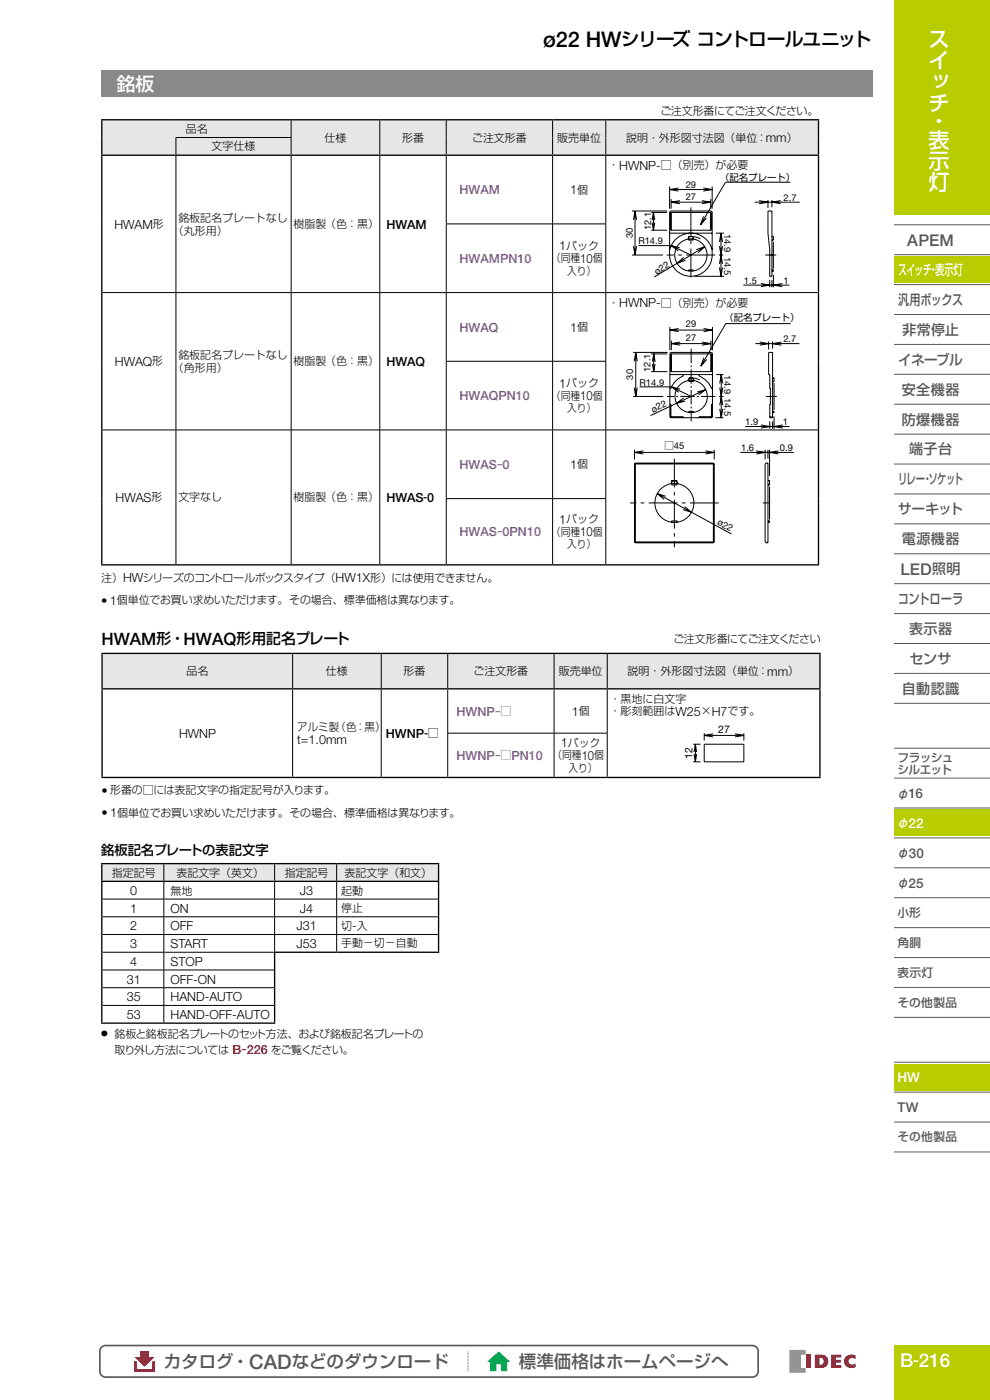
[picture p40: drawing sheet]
<svg xmlns="http://www.w3.org/2000/svg" width="210mm" height="297mm" viewBox="0 0 210 297" stroke-linecap="round" stroke-linejoin="round" font-family="sans-serif">
<defs><g id="words">
<text font-size="4.6" x="115.2" y="10">ø22 HW</text>
<g font-size="4.5" fill="#fff">
<text x="196.9" y="10">ス</text>
<text x="196.9" y="14.5">イ</text>
<text x="196.9" y="19">ッ</text>
<text x="196.9" y="23.5">チ</text>
<text x="196.9" y="27.4">・</text>
<text x="196.9" y="31.3">表</text>
<text x="196.9" y="35.8">示</text>
<text x="196.9" y="40.2">灯</text>
</g>
<text font-size="4.3" fill="#595757" x="52.9" y="290.4">CAD</text>
<text font-size="4" x="131.7" y="9.8">シリーズ コントロールユニット</text>
<g font-size="4" fill="#fff">
<text x="24.8" y="19.4">銘板</text>
<text x="191" y="289.9">B 216</text>
</g>
<g font-size="3.7" fill="#595757">
<text x="34.7" y="290.2">カタログ・</text>
<text x="61.9" y="290.2">などのダウンロード</text>
<text x="110.1" y="290.2">標準価格はホームページへ</text>
</g>
<g font-size="3.6">
<text x="21.5" y="136.8">HWAM</text>
<text x="39" y="136.8">HWAQ</text>
</g>
<text font-size="3.5" fill="#fff" x="193.8" y="289.8">-</text>
<g font-size="3.4" fill="#595757">
<text x="192.5" y="52.1">APEM</text>
<text x="191" y="121.9">LED</text>
</g>
<g font-size="3.2">
<text x="33.2" y="136.7">形・</text>
<text x="50.2" y="136.7">形用記名プレート</text>
</g>
<text font-size="3" fill="#fff" x="190.5" y="58.3">スイッチ・表示灯</text>
<g font-size="3" fill="#595757">
<text x="190.5" y="64.7">汎用ボックス</text>
<text x="191.4" y="71">非常停止</text>
<text x="190.6" y="77.4">イネーブル</text>
<text x="191.3" y="83.7">安全機器</text>
<text x="191.3" y="90.1">防爆機器</text>
<text x="192.8" y="96.4">端子台</text>
<text x="190.5" y="102.8">リレー・ソケット</text>
<text x="190.5" y="109.1">サーキット</text>
<text x="191.3" y="115.4">電源機器</text>
<text x="197.7" y="121.8">照明</text>
<text x="190.5" y="128.1">コントローラ</text>
<text x="192.8" y="134.5">表示器</text>
<text x="192.9" y="140.8">センサ</text>
<text x="191.3" y="147.2">自動認識</text>
</g>
<g font-size="2.9" fill="#595757">
<text x="192.7" y="169.3">16</text>
<text x="192.8" y="182">30</text>
<text x="192.7" y="188.3">25</text>
<text x="190.4" y="235.9">TW</text>
</g>
<g font-size="2.9" fill="#fff">
<text x="192.7" y="175.7">22</text>
<text x="190.4" y="229.6">HW</text>
</g>
<text font-size="2.8" x="21.5" y="181.3">銘板記名プレートの表記文字</text>
<g font-size="2.7">
<text x="162.4" y="30.2">mm</text>
<text x="121" y="41.3">1</text>
<text x="131.3" y="36">HWNP-</text>
<text x="24.3" y="48.5">HWAM</text>
<text x="82" y="48.5">HWAM</text>
<text x="118.6" y="53.1">1</text>
<text x="123.1" y="55.8">10</text>
<text x="131.3" y="65.2">HWNP-</text>
<text x="121" y="70.4">1</text>
<text x="24.4" y="77.6">HWAQ</text>
<text x="82" y="77.6">HWAQ</text>
<text x="118.6" y="82.3">1</text>
<text x="123.1" y="84.9">10</text>
<text x="121" y="99.5">1</text>
<text x="24.5" y="106.5">HWAS</text>
<text x="82" y="106.5">HWAS 0</text>
<text x="118.6" y="111.1">1</text>
<text x="123.1" y="113.8">10</text>
<text x="26.1" y="123.5">HW</text>
<text x="71.2" y="123.5">HW1X</text>
<text x="21.5" y="128.3">• 1</text>
<text x="162.7" y="143.4">mm</text>
<text x="121.3" y="151.9">1</text>
<text x="143.3" y="151.9">W25</text>
<text x="151" y="151.9">H7</text>
<text x="38" y="156.5">HWNP</text>
<text x="63.1" y="157.9">t=1.0mm</text>
<text x="81.9" y="156.5">HWNP</text>
<text x="118.9" y="158.5">1</text>
<text x="123.4" y="161.2">10</text>
<text x="21.5" y="168.6">•</text>
<text x="21.5" y="173.4">• 1</text>
<text x="27.6" y="189.9">0</text>
<text x="63.6" y="189.9">J3</text>
<text x="27.6" y="193.6">1</text>
<text x="27.6" y="197.4">2</text>
<text x="36.2" y="193.6">ON</text>
<text x="36.2" y="197.4">OFF</text>
<text x="62.9" y="197.4">J31</text>
<text x="63.6" y="193.6">J4</text>
<text x="74.7" y="197.4">-</text>
<text x="27.6" y="201.1">3</text>
<text x="36.2" y="201.1">START</text>
<text x="62.9" y="201.1">J53</text>
<text x="26.9" y="208.7">31</text>
<text x="27.6" y="204.9">4</text>
<text x="36.2" y="204.9">STOP</text>
<text x="36.2" y="208.7">OFF-ON</text>
<text x="26.9" y="212.4">35</text>
<text x="36.2" y="212.4">HAND-AUTO</text>
<text x="26.9" y="216.1">53</text>
<text x="36.2" y="216.1">HAND-OFF-AUTO</text>
</g>
<g font-size="2.7" fill="#7d4698">
<text x="97.5" y="41.3">HWAM</text>
<text x="97.5" y="55.8">HWAMPN10</text>
<text x="97.5" y="70.4">HWAQ</text>
<text x="97.5" y="84.9">HWAQPN10</text>
<text x="97.5" y="99.5">HWAS 0</text>
<text x="97.5" y="113.8">HWAS 0PN10</text>
<text x="96.9" y="151.9">HWNP</text>
<text x="96.9" y="161.2">HWNP</text>
<text x="108.5" y="161.2">PN10</text>
</g>
<text font-size="2.7" fill="#e60012" x="49.3" y="223.6">B 226</text>
<g font-size="2.5" fill="#595757">
<text x="190.4" y="161.5">フラッシュ</text>
<text x="190.4" y="164.1">シルエット</text>
<text x="190.4" y="169.2">φ</text>
<text x="190.4" y="181.9">φ</text>
<text x="190.4" y="188.2">φ</text>
<text x="190.4" y="194.6">小形</text>
<text x="190.4" y="200.9">角胴</text>
<text x="190.4" y="207.3">表示灯</text>
<text x="190.4" y="213.6">その他製品</text>
<text x="190.4" y="242.2">その他製品</text>
</g>
<text font-size="2.5" fill="#fff" x="190.4" y="175.5">φ</text>
<g font-size="2.3">
<text x="39.4" y="28.2">品名</text>
<text x="140.1" y="24.4">ご注文形番にてご注文ください。</text>
<text x="44.9" y="31.9">文字仕様</text>
<text x="68.8" y="30.1">仕様</text>
<text x="85.3" y="30.1">形番</text>
<text x="100.1" y="30.1">ご注文形番</text>
<text x="118.2" y="30.1">販売単位</text>
<text x="129" y="35.9">・</text>
<text x="132.8" y="30.1">説明・外形図寸法図（単位：</text>
<text x="140.2" y="35.9">□（別売）が必要</text>
<text x="166.9" y="30.1">）</text>
<text x="122.4" y="41.1">個</text>
<text x="37.8" y="47.1">銘板記名プレートなし</text>
<text x="32.4" y="48.4">形</text>
<text x="36.7" y="49.8">（丸形用）</text>
<text x="62.3" y="48.4">樹脂製（色：黒）</text>
<text x="120.1" y="53">パック</text>
<text x="116.9" y="55.7">（同種</text>
<text x="120.3" y="58.3">入り）</text>
<text x="125.7" y="55.7">個</text>
<text x="129" y="65.1">・</text>
<text x="140.2" y="65.1">□（別売）が必要</text>
<text x="122.4" y="70.2">個</text>
<text x="32.3" y="77.5">形</text>
<text x="37.8" y="76.2">銘板記名プレートなし</text>
<text x="62.3" y="77.5">樹脂製（色：黒）</text>
<text x="36.7" y="78.8">（角形用）</text>
<text x="120.1" y="82.2">パック</text>
<text x="116.9" y="84.8">（同種</text>
<text x="120.3" y="87.5">入り）</text>
<text x="125.7" y="84.8">個</text>
<text x="122.4" y="99.4">個</text>
<text x="32.1" y="106.4">形</text>
<text x="37.8" y="106.4">文字なし</text>
<text x="62.3" y="106.4">樹脂製（色：黒）</text>
<text x="89.9" y="106.4">-</text>
<text x="116.9" y="113.6">（同種</text>
<text x="120.1" y="111">パック</text>
<text x="125.7" y="113.6">個</text>
<text x="120.3" y="116.3">入り）</text>
<text x="21.5" y="123.4">注）</text>
<text x="30.3" y="123.4">シリーズのコントロールボックスタイプ（</text>
<text x="78.5" y="123.4">形）には使用できません。</text>
<text x="24.8" y="128.2">個単位でお買い求めいただけます。その場合、標準価格は異なります。</text>
<text x="142.9" y="136.4">ご注文形番にてご注文ください</text>
<text x="39.6" y="143.3">品名</text>
<text x="69.1" y="143.3">仕様</text>
<text x="85.6" y="143.3">形番</text>
<text x="100.5" y="143.3">ご注文形番</text>
<text x="118.5" y="143.3">販売単位</text>
<text x="133.1" y="143.3">説明・外形図寸法図（単位：</text>
<text x="167.2" y="143.3">）</text>
<text x="129.3" y="149.1">・黒地に白文字</text>
<text x="63.1" y="155.1">アルミ製（色：黒）</text>
<text x="122.8" y="151.8">個</text>
<text x="129.3" y="151.8">・彫刻範囲は</text>
<text x="148.6" y="151.8">×</text>
<text x="154.3" y="151.8">です。</text>
<text x="90" y="156.4">-□</text>
<text x="117.2" y="161.1">（同種</text>
<text x="120.4" y="158.4">パック</text>
<text x="126" y="161.1">個</text>
<text x="120.6" y="163.7">入り）</text>
<text x="23.4" y="168.5">形番の□には表記文字の指定記号が入ります。</text>
<text x="24.8" y="173.3">個単位でお買い求めいただけます。その場合、標準価格は異なります。</text>
<text x="23.7" y="186">指定記号</text>
<text x="37.4" y="186">表記文字（英文）</text>
<text x="60.4" y="186">指定記号</text>
<text x="73.1" y="186">表記文字（和文）</text>
<text x="36.2" y="189.8">無地</text>
<text x="72.4" y="189.8">起動</text>
<text x="72.4" y="193.5">停止</text>
<text x="72.4" y="197.3">切 入</text>
<text x="72.4" y="201">手動－切－自動</text>
<text x="24.3" y="220.2">銘板と銘板記名プレートのセット方法、および銘板記名プレートの</text>
<text x="24.3" y="223.5">取り外し方法については</text>
<text x="57.5" y="223.5">をご覧ください。</text>
</g>
<g font-size="2.3" fill="#7d4698">
<text x="105.4" y="99.5">-</text>
<text x="105.4" y="113.7">-</text>
<text x="105" y="151.9">-□</text>
<text x="105" y="161.2">-□</text>
</g>
<text font-size="2.3" fill="#e60012" x="51.2" y="223.5">-</text>
<g font-size="2.2">
<text x="152.3" y="155.6">27</text>
<text x="146.9" y="161" transform="rotate(-90 146.9 161)">12</text>
</g>
<g font-size="2">
<text x="145.4" y="39.8">29</text>
<text x="152.8" y="38.4">（記名プレート）</text>
<text x="145.4" y="42.5">27</text>
<text x="166.2" y="42.6">2.7</text>
<text x="134.2" y="50.5" transform="rotate(-90 134.2 50.5)">30</text>
<text x="135.4" y="51.8">R14.9</text>
<text x="138.1" y="48.9" transform="rotate(-90 138.1 48.9)">12.1</text>
<text x="153.6" y="49.6" transform="rotate(90 153.6 49.6)">14.9</text>
<text x="139.3" y="58.3" transform="rotate(-31 139.3 58.3)">ø22</text>
<text x="153.6" y="54.4" transform="rotate(90 153.6 54.4)">14.5</text>
<text x="157.8" y="60.2">1.5</text>
<text x="166.2" y="60.2">1</text>
<text x="145.5" y="69.4">29</text>
<text x="153.7" y="68">（記名プレート）</text>
<text x="145.5" y="72.4">27</text>
<text x="166.2" y="72.6">2.7</text>
<text x="134.3" y="80.5" transform="rotate(-90 134.3 80.5)">30</text>
<text x="135.7" y="81.8">R14.9</text>
<text x="138" y="78.9" transform="rotate(-90 138 78.9)">12.1</text>
<text x="153.6" y="79.7" transform="rotate(90 153.6 79.7)">14.9</text>
<text x="138.5" y="87.5" transform="rotate(-25 138.5 87.5)">ø22</text>
<text x="153.6" y="84.4" transform="rotate(90 153.6 84.4)">14.5</text>
<text x="140.9" y="95.2">□45</text>
<text x="157.2" y="95.7">1.6</text>
<text x="158.1" y="90.2">1.9</text>
<text x="165.4" y="95.7">0.9</text>
<text x="166.1" y="90.2">1</text>
<text x="152.1" y="111.2" transform="rotate(29 152.1 111.2)">ø22</text>
</g>
<text font-size="1.4" x="21.5" y="219.8">●</text>
</g></defs>
<g fill="#b8cc00">
<path d="M189.6 285.3h20.5v11.8h-20.5z"/>
<path d="M189.6 54.4h20.5v5.6h-20.5z"/>
<path d="M189.6 171.8h20.5v5.6h-20.5z"/>
</g>
<g fill="none" stroke="#595757" stroke-width=".21">
<path d="M189.6 47.7h20.5M189.6 54h20.5M189.6 66.7h20.5M189.6 73.1h20.5M189.6 85.8h20.5M189.6 98.4h20.5M189.6 117.5h20.5M189.6 104.8h20.5M189.6 111.1h20.5M189.6 136.5h20.5M189.6 130.2h20.5M189.6 149.2h20.5"/>
<path d="M189.6 158.7h20.5M189.6 142.9h20.5M189.6 165.1h20.5M189.6 177.8h20.5M189.6 171.4h20.5M189.6 190.4h20.5M189.6 196.8h20.5M189.6 184.1h20.5M189.6 203.1h20.5M189.6 209.5h20.5M189.6 215.8h20.5"/>
</g>
<path d="M189.6 -.1h20.5v45.7h-20.5z" fill="#b8cc00"/>
<path d="M189.6 60.4h20.5M189.6 79.4h20.5M189.6 92.1h20.5M189.6 123.8h20.5" fill="none" stroke="#595757" stroke-width=".21"/>
<path d="M28.7 288.8v1.9h3.9v-1.9" fill="none" stroke="#e60012" stroke-width=".57"/>
<g fill="#e60012">
<path d="M29.8 286.6h1.8v1.6h-1.8z"/>
<path d="M28.5 287.9h4.3l-2.1 2z"/>
</g>
<path d="M99.3 286.8v4.1" fill="none" stroke="#595757" stroke-width=".21" stroke-dasharray=".2 .2" stroke-linecap="butt"/>
<path d="M103.3 288.9l2.5-2.2 2.4 2.2h-.6v2h-1.3v-1.5h-1v1.5h-1.3v-2z" fill="#00a44f"/>
<path d="M21.4 286l.6-.5 .4-.1h137.2a1.23 1.23 0 0 1 1.2 1.3v4.2a1.23 1.23 0 0 1-1.2 1.2h-137.2a1.23 1.23 0 0 1-1.2-1.2v-4.2z" fill="none" stroke="#595757" stroke-width=".35"/>
<path d="M167.5 286.4h3.4v1h-1v2.8h1v1h-3.4z" fill="#949495"/>
<g fill="#ae0e16">
<path d="M176.3 287.4h2.2v.6h-1.2v.5h1.1v.6h-1.1v.5h1.2v.6h-2.2z"/>
<path d="M170.9 287.4h1v2.8h-1z"/>
<path d="M179.3 287.9a2.03 2.03 0 0 1 2.2-.4v.8a.82 .82 0 0 0-1.1-.1 .82 .82 0 0 0-.2 1.1l.6 .2 .7-.2v.8a1.56 1.56 0 0 1-2-.2 1.56 1.56 0 0 1-.2-2z"/>
<path d="M173.8 288.1a.75 .75 0 0 1 .9 .7 .75 .75 0 0 1-.9 .7zM172.9 287.4v2.8h1.5a1.39 1.39 0 0 0 1.3-1.4 1.39 1.39 0 0 0-1.3-1.4z"/>
</g>
<path d="M189.6 225.7h20.4v5.6h-20.4z" fill="#b8cc00"/>
<path d="M189.6 225.3h20.5M189.6 231.7h20.5M189.6 238h20.5M189.6 244.4h20.5" fill="none" stroke="#595757" stroke-width=".21"/>
<path d="M21.6 25.4h40.2v3.8h-40.2zM61.8 25.4h18.8v7.5h-18.8zM80.6 25.4h14.1v7.5h-14.1zM94.7 25.4h22.5v7.5h-22.5zM117.2 25.4h11.3v7.5h-11.3zM128.5 25.4h45.1v7.5h-45.1zM21.6 29.2h15.7v3.7h-15.7zM37.3 29.2h24.5v3.7h-24.5z" fill="#e6e6e6"/>
<path d="M21.5 25.4h152.3M21.5 32.9h152.3M21.6 25.6v7.2M21.6 33.1v86.6M173.6 25.6v7.2M173.6 33.1v86.6M21.5 119.8h152.3" fill="none" stroke="#000" stroke-width=".28"/>
<g fill="none" stroke="#000" stroke-width=".21">
<path d="M37.3 29.2h24.5M37.3 29.2v3.6M37.3 33.1v28.9M61.8 25.6v3.5M61.8 29.2v3.6M61.8 33.1v28.9M80.6 25.6v7.2M80.6 33.1v28.9M94.7 25.6v7.2M94.7 33.1v14.4M117.2 25.6v7.2M117.2 33.1v14.4"/>
<path d="M128.5 25.6v7.2M128.5 33.1v14.4M142 39.6v4.7M143.9 39.9l-1.9 .3M149.2 39.9l1.9 .3M151.1 39.6v4.7M167.7 38.7h-13.8l-5.3 9M94.6 47.5h33.9M94.7 47.5v14.5M117.2 47.5v14.5M128.5 47.5v14.5M134 44.8h7.6"/>
<path d="M134 54.1h6.6M134.4 52.2l.3 1.9M134.7 44.8v9.3M134.7 44.8l.3 1.8M134.7 44.8l-.3 1.8M135 52.2l-.3 1.9M135.4 52.1h7M138.1 48.8h3.4M138.1 45.1h3.4M138.3 47.2l.3 1.6M138.6 45.1v3.7M138.6 45.1l.3 1.6"/>
<path d="M138.6 45.1l-.3 1.6M138.9 47.2l-.3 1.6M142 40.2h9.1M142 40.2l1.9 .3M142 53a4.6 4.6 0 0 1 4.6-3.5 4.6 4.6 0 0 1 4.5 3.5M142 49.5h9.1M142.1 44.9l.2-.1h8.5l.2 .1 .1 9.2a4.5 4.5 0 0 1-4.5 4.5 4.5 4.5 0 0 1-4.6-4.5zM142.3 45.1h8.5v3.7h-8.5zM142.3 42.2v2.1M142.3 42.9h8.5M142.3 42.9l1.9 .3M142.3 45.1v3.7"/>
<path d="M142.4 52.1l4.2 2M142.4 52.1l1.8 .5M142.4 52.1l1.5 1.1M144.2 42.6l-1.9 .3M145 54.6l-1.4 1.3 1.8-.7M146.1 50.2h.9v.7h-.9zM146.1 50.7h.9M146.1 57.5v-.2h.9v.2M146.1 50.2h.9M146.1 50.4l-.2 .3a3.4 3.4 0 0 0-2.2 5.3 3.4 3.4 0 0 0 5.7 0 3.4 3.4 0 0 0-2.2-5.3l-.2-.3M147.2 50.2l1.3 .5M147.3 58.6h6.3"/>
<path d="M148.9 42.6l1.9 .3M149.2 45.9l-.6 1.8M149.5 52.3l-10.7 6.5M149.5 52.3l-1.4 1.3M149.5 52.3l-1.8 .7M149.9 46.3l-1.3 1.4M150.8 45.1v3.7M150.8 42.2v2.1M150.8 42.9l-1.9 .3M151.1 40.2l-1.9 .3M151.9 49.5h1.7M152.5 54.1h.9"/>
<path d="M152.6 52.2l.7 3.8M152.6 56.7l.3 1.9M152.9 49.5v9.1M152.9 49.5l.4 1.8M152.9 49.5l-.3 1.8M153.3 56.7l-.4 1.9M153.3 52.2l-.7 3.8M160.1 42.9h9.5M161 42.6l1.9 .3-1.9 .3M162.3 54.1h2.4M162.9 42.4v1.7M162.9 44.8h.8v13.8h-.4v-5.6l-.4-3.5z"/>
<path d="M163.3 59.4v1.6M163.7 42.4v1.6M163.7 59.4v1.6M163.7 50.1h.4v.9h-.4M163.7 57.3h.4v.2h-.4M163.7 57.5h.4M164.1 51.3v5.7M164.1 58.3v2.7M165.6 42.6l-1.9 .3 1.9 .3M21.7 62.1h151.8M37.3 62.1v29.1M61.8 62.1v29.1"/>
<path d="M80.6 62.1v29.1M94.6 76.6h33.9M94.7 62.1v14.5M94.7 76.7v14.5M117.2 62.1v14.5M117.2 76.7v14.5M128.5 62.1v14.5M128.5 76.7v14.5M134.3 74.8h7.3M134.9 74.8v9.3M134.9 74.8l.3 1.8M134.9 74.8l-.4 1.8"/>
<path d="M138.1 78.8h3.5M138.1 75.1h3.5M138.4 77.2l.3 1.6M138.7 75.1v3.7M138.7 75.1l.3 1.7M138.7 75.1l-.3 1.6M139 77.2l-.3 1.6M142.1 69.4v4.9M142.1 70h9M142.1 70l1.9 .3M142.1 79.5h9M142.1 74.9l.3-.1h8.4l.3 .1v13.6l-.1 .1h-8.7l-.2-.1z"/>
<path d="M142.3 75.1h8.6v3.7h-8.6zM142.4 72.2v2.1M142.4 72.9h8.4M142.4 72.9l1.9 .3M142.4 75.1v3.7M144 69.7l-1.9 .3M144.3 72.6l-1.9 .3M144.9 79.5v.3a4.6 4.6 0 0 0-2.6 2.6h-.2M148.3 79.5v.3a4.6 4.6 0 0 1 2.6 2.6h.2M148.9 72.6l1.9 .3M149.2 69.7l1.9 .3M149.3 75.9l-.6 1.8"/>
<path d="M149.9 76.3l-1.2 1.4M150.8 75.1v3.7M150.8 72.2v2.1M150.8 72.9l-1.9 .3M151.1 69.4v4.9M151.1 70l-1.9 .3M151.9 79.5h1.6M153 79.5v9.1M153 79.5l.3 1.8M153 79.5l-.3 1.8M160.2 72.9h9.4M161.2 72.6l1.8 .3-1.8 .3"/>
<path d="M161.4 60.2l1.9 .3-1.9 .3M163 72.4v1.7M163.1 74.8h.8v13.8h-.6l.1-6.2h-.1v-2.9l-.3-.1zM163.9 72.4v1.6M165.8 72.6l-1.9 .3 1.9 .3M165.9 60.2l-1.8 .3 1.8 .3M167.4 60.5h-9.7M167.7 68.7h-13.7l-5.3 9M21.7 91.2h151.8M37.3 91.3v28.4M61.8 91.3v28.4M80.6 91.3v28.4"/>
<path d="M94.7 91.3v14.4M117.2 91.3v14.4M128.5 91.3v14.4M134.3 84.1h6.4M134.5 82.2l.4 1.9M134.6 95.4v2.1M134.6 96h16.9M134.6 96l1.9 .3M134.6 98.4h16.9M134.6 98.4v16.6M134.8 98.2v17M134.8 98.2h16.5"/>
<path d="M134.8 98.2l-.2 .2M135.2 82.2l-.3 1.9M135.7 82.1h6.7M136.5 95.7l-1.9 .3M142.1 85.8h.2v2.6h2.6v.2M142.4 82.1l4.2 2M142.4 82.1l1.9 .5M142.4 82.1l1.5 1.1M145 84.4l-1.5 1.2 1.8-.5M146.1 80.2h1v.7h-.9zM146.1 80.7h1M146.1 87.5l.1-.2h.8l.1 .2"/>
<path d="M146.1 80.2h1M146.1 80.4l-.1 .3a3.4 3.4 0 0 0-2.2 5.3 3.4 3.4 0 0 0 5.7 0 3.4 3.4 0 0 0-2.2-5.3l-.2-.3M147.2 80.2l1.2 .4M149.6 95.7l1.9 .3M149.7 82.6l-11.7 5.6M149.7 82.6l-1.5 1.2M149.7 82.6l-1.8 .6M151.1 85.8h-.2v2.6h-2.6v.2M151.3 98.2l.2 .2M151.3 98.2v17M151.5 95.4v2.1M151.5 96l-1.9 .3"/>
<path d="M151.5 98.4v16.6M151.8 88.6h1.7M152.5 84.1h1M152.7 86.7l.3 1.9M152.7 82.2l.6 3.8M153.3 86.7l-.3 1.9M153.3 82.2l-.6 3.8M160.4 95.7l1.9 .3-1.9 .3M161.4 90.2l1.9 .3-1.9 .3M162.3 95.4v2.1M162.3 98.4l.2-.2h.4v17h-.4l-.2-.2zM162.9 95.4v1.9"/>
<path d="M163.2 95.4v5.6M163.3 89.4v1.6M163.3 88.5h.6M163.9 89.4v1.6M163.9 80.1h.3v.9h-.3M163.9 87.3h.3v.2h-.3M163.9 87.5h.3M164.2 81.3v5.7M164.2 88.3v2.7M165.1 95.7l-1.9 .3 1.9 .3M166.1 90.2l-1.9 .3 1.9 .3M167.5 90.5h-9.4"/>
<path d="M168.4 96h-11.4M94.6 105.8h33.9M94.7 105.8v13.9M117.2 105.8v13.9M128.5 105.8v13.9M134.6 115h16.9M134.6 115l.2 .2M134.8 115.2h16.5M139.4 104.7l15.8 8.6M139.4 104.7l1.8 .6M139.4 104.7l1.5 1.2M142.5 102h1.1z"/>
<path d="M142.5 102h1.1v.9h-1.1zM142.5 110.8l.1-.3h.9l.1 .3M142.5 102.6h1.1M142.5 102.3l-.2 .3a4.1 4.1 0 0 0-2.7 6.4 4.1 4.1 0 0 0 6.9 0 4.1 4.1 0 0 0-2.7-6.4l-.2-.3M145.2 107.5l1.5 1.2-1.8-.6M151.5 115l-.2 .2M162.9 114.8h.1M162.9 101.9h.3v1h-.3M162.9 110.5h.3v.3h-.3M163.2 103.2v7"/>
<circle cx="163.7" cy="60.5" r=".05"/>
<circle cx="162.9" cy="96" r=".06"/>
<circle cx="163.9" cy="90.5" r=".05"/>
</g>
<path d="M146.6 44v15.4M151.7 54.1h-10.3M143.1 97.3v18.8M152.4 106.7h-18.7M163.4 106.7h-1.6" fill="none" stroke="#000" stroke-width=".21" stroke-dasharray="6.1 .9 .8 .9" stroke-linecap="butt"/>
<path d="M146.6 74v15.4M151.7 84.1h-10.2M162.5 84.1h2.3" fill="none" stroke="#000" stroke-width=".21" stroke-dasharray="3.1 .5 .4 .5" stroke-linecap="butt"/>
<path d="M21.7 138.6h40.4v7.5h-40.4zM62.1 138.6h18.8v7.5h-18.8zM80.9 138.6h14.1v7.5h-14.1zM95 138.6h22.5v7.5h-22.5zM117.5 138.6h11.3v7.5h-11.3zM128.8 138.6h45.1v7.5h-45.1z" fill="#e6e6e6"/>
<path d="M21.5 138.6h152.6M21.7 138.8v7.2M173.9 138.8v7.2M21.5 146.1h152.6M21.7 146.3v18.5M173.9 146.3v18.5M21.5 164.9h152.6" fill="none" stroke="#000" stroke-width=".28"/>
<g fill="none" stroke="#000" stroke-width=".21">
<path d="M62.1 138.8v7.2M80.9 138.8v7.2M95 138.8v7.2M117.5 138.8v7.2M128.8 138.8v7.2M62.1 146.3v18.5M80.9 146.3v18.5M94.9 155.5h34M95 146.3v9.2M95 155.6v9.2M117.5 146.3v9.2M117.5 155.6v9.2"/>
<path d="M128.8 146.3v9.2M128.8 155.6v9.2M147 157.9h1.6M147.2 160l.3 1.6M147.5 157.9v3.7M147.5 157.9l.3 1.6M147.5 157.9l-.3 1.6M147.8 160l-.3 1.6M149.4 157.9h8.4v3.7h-8.4zM149.4 155.5v1.6M149.4 156h8.4M149.4 156l1.9 .3"/>
<path d="M151.3 155.7l-1.9 .3M155.9 155.7l1.9 .3M157.8 155.5v1.6M157.8 156l-1.9 .3M147 161.6h1.6"/>
</g>
<path d="M21.6 183.2h13.2v3.8h-13.2zM34.8 183.2h23.5v3.8h-23.5zM58.3 183.2h13.1v3.8h-13.1zM71.4 183.2h21.6v3.8h-21.6z" fill="#e6e6e6"/>
<path d="M21.5 183.2h71.7M21.5 187h71.7M21.6 183.4v3.4M21.6 187.1v29.8M93 183.4v3.4M93 187.1v14.8M21.5 217.1h36.9M58.1 202h35.1M58.3 202.2v14.7" fill="none" stroke="#000" stroke-width=".28"/>
<g fill="none" stroke="#000" stroke-width=".21">
<path d="M21.7 190.7h71.2M21.7 194.5h71.2M21.7 198.3h71.2M34.8 183.4v3.4M34.8 187.1v3.6M34.8 190.8v3.6M34.8 194.5v3.7M34.8 198.3v3.7M58.3 183.4v3.4M58.3 187.1v3.6M58.3 190.8v3.6M58.3 194.5v3.7"/>
<path d="M58.3 198.3v3.6M71.4 183.4v3.4M71.4 187.1v3.6M71.4 190.8v3.6M71.4 194.5v3.7M71.4 198.3v3.6M21.7 202h36.4M21.7 205.8h36.4M21.7 209.5h36.4M21.7 213.3h36.4M34.8 202.1v3.6M34.8 205.8v3.7"/>
<path d="M34.8 209.6v3.6M34.8 213.3v3.6"/>
</g>
<path d="M21.5 14.9h163.5v5.7h-163.5z" fill="#898989"/>
<use href="#words"/>
</svg>
